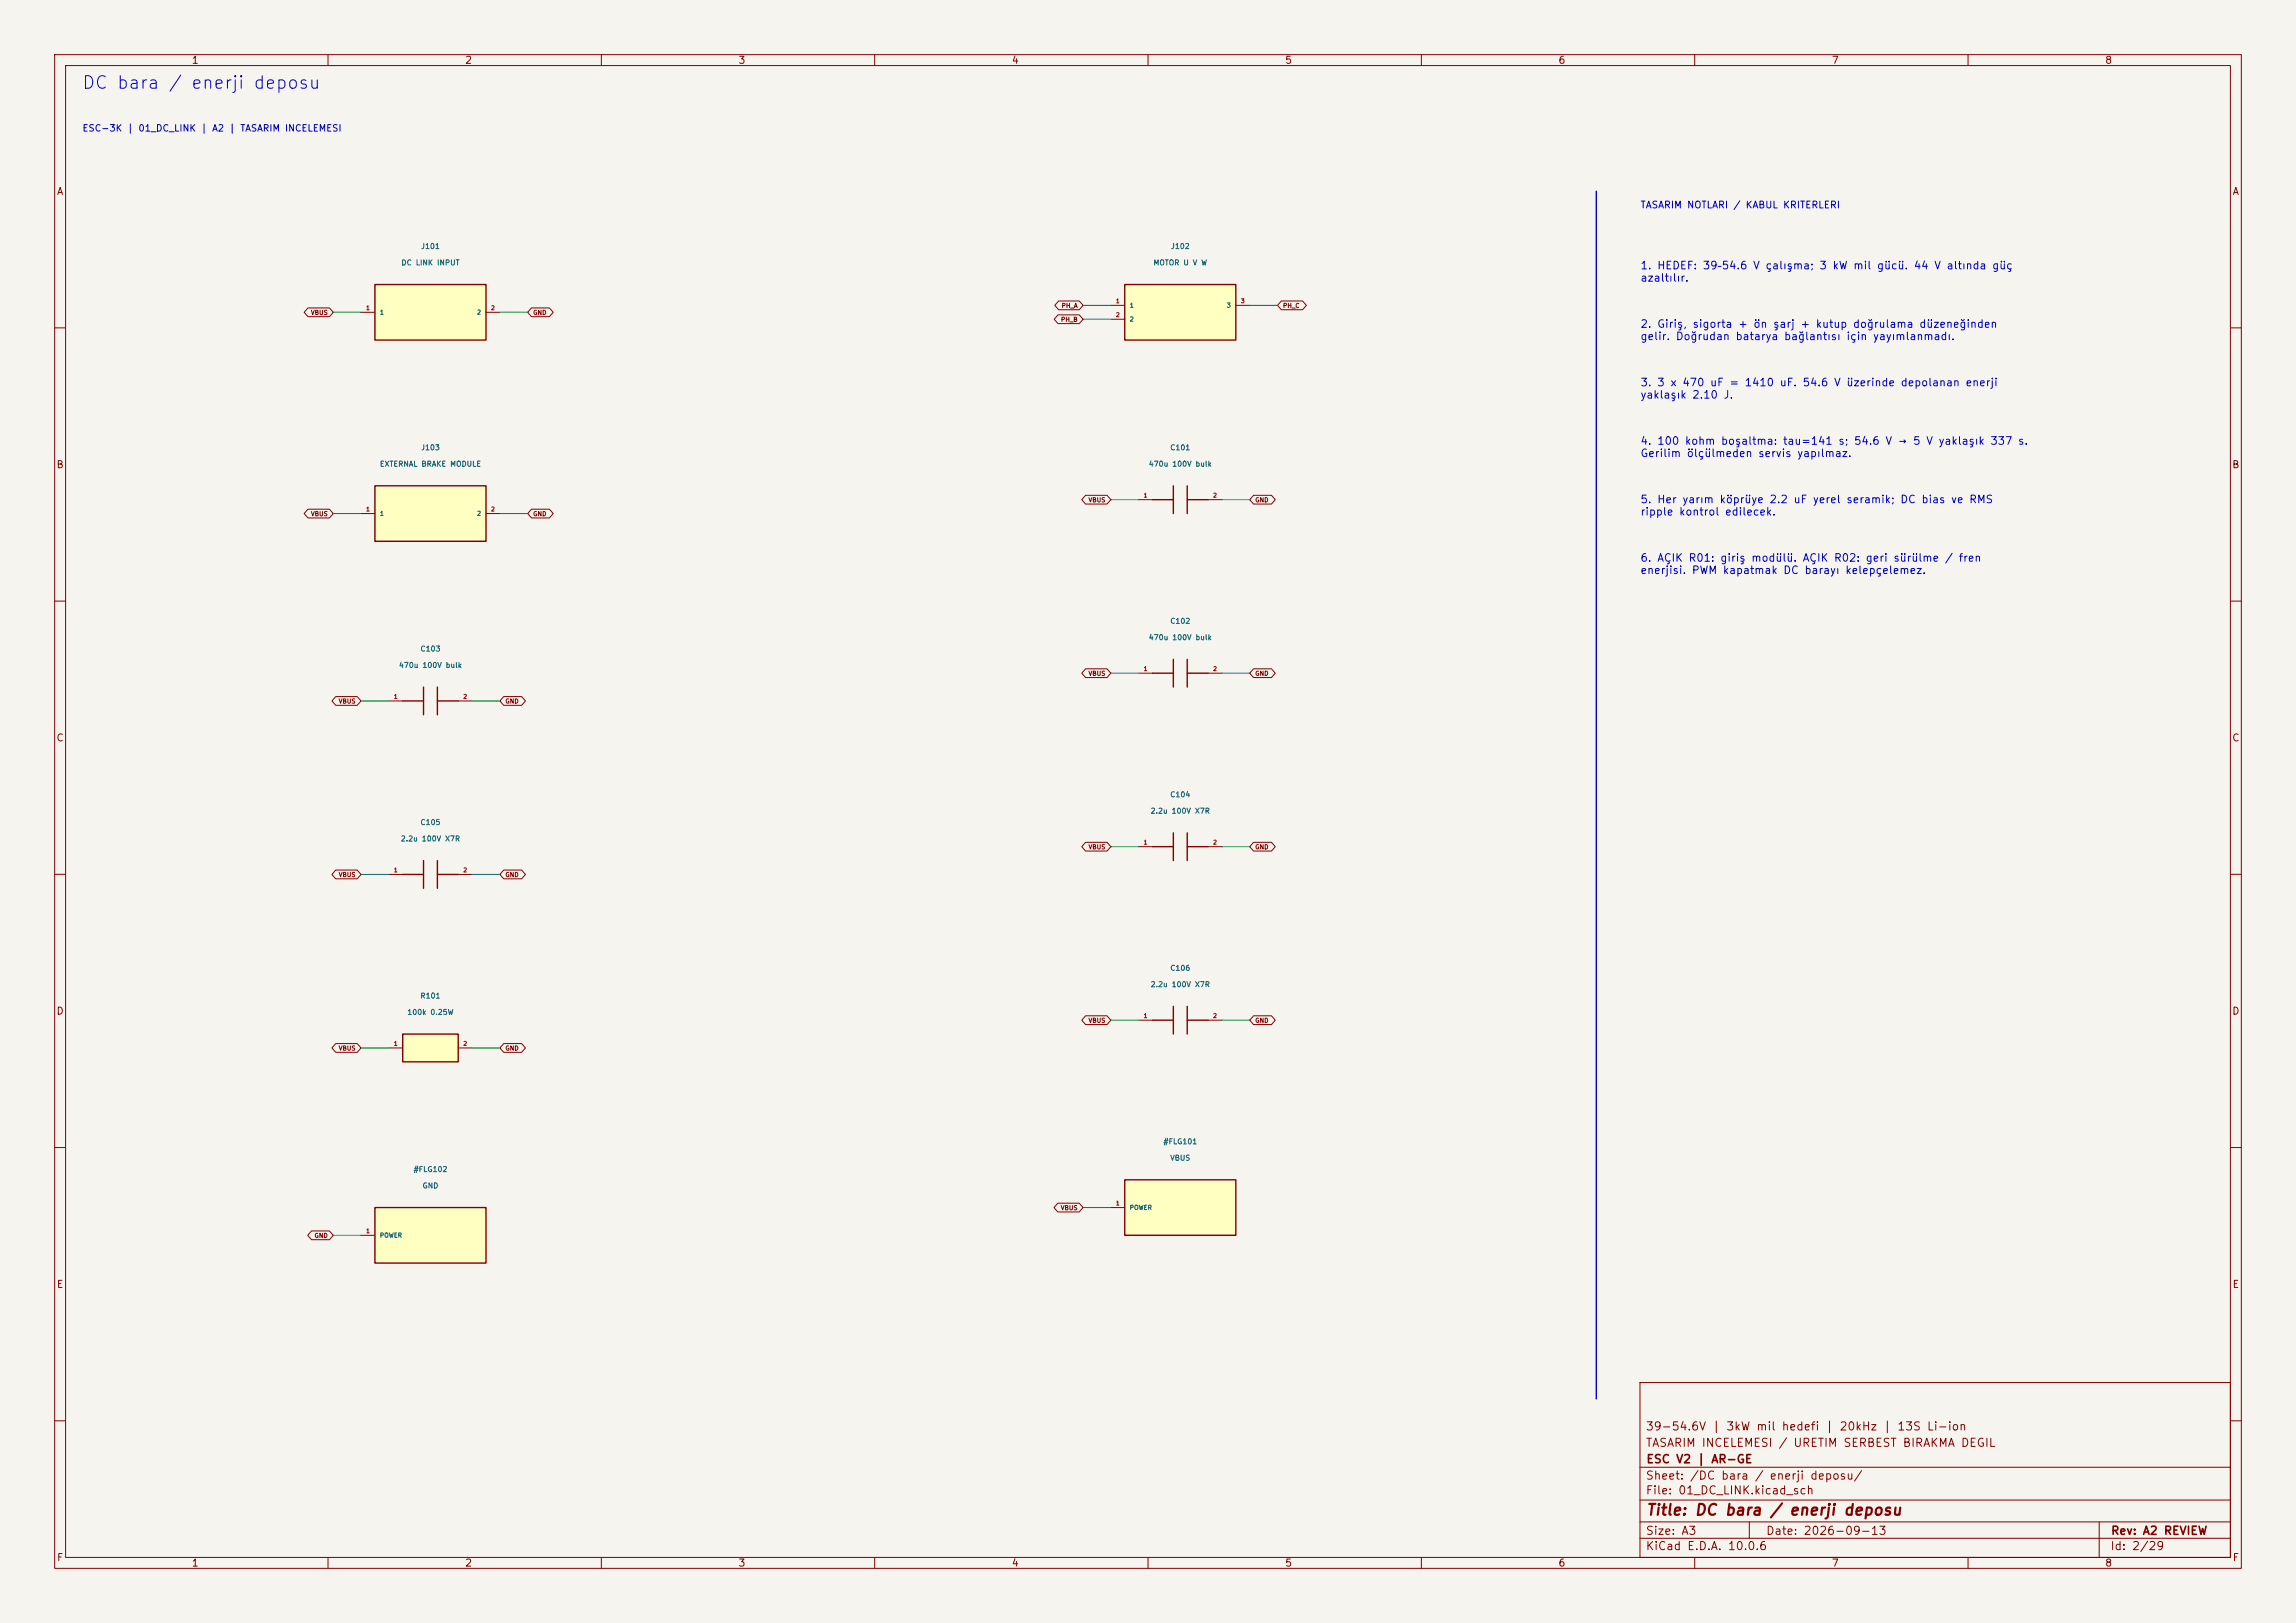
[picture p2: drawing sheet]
<svg xmlns="http://www.w3.org/2000/svg" width="420mm" height="297mm" viewBox="0 0 420 297" stroke-linecap="round" stroke-linejoin="round" font-family="sans-serif">
<defs><g id="words">
<text font-size="2.3" fill="#0000c2" x="14.9" y="16.8">DC bara / enerji deposu</text>
<text font-size="2" fill="#840000" x="301" y="277.8">Title: DC bara / enerji deposu</text>
<g font-size="1.5" fill="#840000">
<text x="300.9" y="262.1">39-54.6V | 3kW mil hedefi | 20kHz | 13S Li-ion</text>
<text x="300.9" y="265.1">TASARIM INCELEMESI / URETIM SERBEST BIRAKMA DEGIL</text>
<text x="301" y="268.1">ESC V2 | AR-GE</text>
<text x="300.9" y="273.8">File: 01_DC_LINK.kicad_sch</text>
<text x="300.9" y="271.1">Sheet: /DC bara / enerji deposu/</text>
<text x="300.9" y="281.2">Size: A3</text>
<text x="322.9" y="281.2">Date: 2026-09-13</text>
<text x="386" y="281.2">Rev: A2 REVIEW</text>
<text x="300.9" y="284">KiCad E.D.A. 10.0.6</text>
<text x="385.9" y="284">Id: 2/29</text>
</g>
<g font-size="1.4" fill="#0000c2">
<text x="300" y="49.6">1. HEDEF: 39–54.6 V çalışma; 3 kW mil gücü. 44 V altında güç</text>
<text x="300" y="51.9">azaltılır.</text>
<text x="300" y="60.3">2. Giriş, sigorta + ön şarj + kutup doğrulama düzeneğinden</text>
<text x="300" y="62.6">gelir. Doğrudan batarya bağlantısı için yayımlanmadı.</text>
<text x="300" y="71">3. 3 x 470 uF = 1410 uF. 54.6 V üzerinde depolanan enerji</text>
<text x="300" y="73.3">yaklaşık 2.10 J.</text>
<text x="300" y="81.7">4. 100 kohm boşaltma: tau=141 s; 54.6 V → 5 V yaklaşık 337 s.</text>
<text x="300" y="84">Gerilim ölçülmeden servis yapılmaz.</text>
<text x="300" y="92.4">5. Her yarım köprüye 2.2 uF yerel seramik; DC bias ve RMS</text>
<text x="300" y="94.7">ripple kontrol edilecek.</text>
<text x="300" y="103.1">6. AÇIK R01: giriş modülü. AÇIK R02: geri sürülme / fren</text>
<text x="300" y="105.4">enerjisi. PWM kapatmak DC barayı kelepçelemez.</text>
</g>
<g font-size="1.3" fill="#840000">
<text x="35" y="12">1</text>
<text x="85" y="12">2</text>
<text x="135" y="12">3</text>
<text x="185" y="12">4</text>
<text x="235" y="12">5</text>
<text x="285" y="12">6</text>
<text x="335" y="12">7</text>
<text x="385" y="12">8</text>
<text x="10.3" y="36">A</text>
<text x="408.3" y="36">A</text>
<text x="10.2" y="86">B</text>
<text x="408.2" y="86">B</text>
<text x="10.2" y="136">C</text>
<text x="408.2" y="136">C</text>
<text x="10.2" y="186">D</text>
<text x="408.2" y="186">D</text>
<text x="10.3" y="236">E</text>
<text x="408.3" y="236">E</text>
<text x="10.3" y="286">F</text>
<text x="35" y="287">1</text>
<text x="85" y="287">2</text>
<text x="135" y="287">3</text>
<text x="185" y="287">4</text>
<text x="235" y="287">5</text>
<text x="285" y="287">6</text>
<text x="335" y="287">7</text>
<text x="385" y="287">8</text>
<text x="408.3" y="286">F</text>
</g>
<text font-size="1.3" fill="#0000c2" x="300" y="38.4">TASARIM NOTLARI / KABUL KRITERLERI</text>
<text font-size="1.2" fill="#0000c2" x="15" y="24.4">ESC-3K | 01_DC_LINK | A2 | TASARIM INCELEMESI</text>
<g font-size="1" fill="#006464">
<text x="76.9" y="45.8">J101</text>
<text x="214.1" y="45.8">J102</text>
<text x="73.3" y="48.8">DC LINK INPUT</text>
<text x="210.9" y="48.8">MOTOR U V W</text>
<text x="76.9" y="82.6">J103</text>
<text x="214" y="82.6">C101</text>
<text x="69.4" y="85.6">EXTERNAL BRAKE MODULE</text>
<text x="210" y="85.6">470u 100V bulk</text>
<text x="76.8" y="119.4">C103</text>
<text x="210" y="117.4">470u 100V bulk</text>
<text x="214" y="114.4">C102</text>
<text x="72.9" y="122.4">470u 100V bulk</text>
<text x="210.4" y="149.1">2.2u 100V X7R</text>
<text x="214" y="146.1">C104</text>
<text x="73.2" y="154.2">2.2u 100V X7R</text>
<text x="76.8" y="151.2">C105</text>
<text x="214" y="177.9">C106</text>
<text x="74.4" y="185.9">100k 0.25W</text>
<text x="76.8" y="182.9">R101</text>
<text x="210.4" y="180.9">2.2u 100V X7R</text>
<text x="212.7" y="209.6">#FLG101</text>
<text x="75.5" y="214.7">#FLG102</text>
<text x="214" y="212.6">VBUS</text>
<text x="77.2" y="217.7">GND</text>
</g>
<g font-size=".8" fill="#840000">
<text x="56.8" y="57.8">VBUS</text>
<text x="97.4" y="57.8">GND</text>
<text x="194" y="59.1">PH_B</text>
<text x="194.1" y="56.5">PH_A</text>
<text x="234.6" y="56.5">PH_C</text>
<text x="56.8" y="94.6">VBUS</text>
<text x="97.4" y="94.6">GND</text>
<text x="199" y="92.1">VBUS</text>
<text x="229.5" y="92.1">GND</text>
<text x="199" y="123.9">VBUS</text>
<text x="229.5" y="123.9">GND</text>
<text x="61.9" y="128.9">VBUS</text>
<text x="92.4" y="128.9">GND</text>
<text x="199" y="155.6">VBUS</text>
<text x="229.5" y="155.6">GND</text>
<text x="61.9" y="160.7">VBUS</text>
<text x="92.4" y="160.7">GND</text>
<text x="199" y="187.4">VBUS</text>
<text x="229.5" y="187.4">GND</text>
<text x="61.9" y="192.4">VBUS</text>
<text x="92.4" y="192.4">GND</text>
<text x="194" y="221.6">VBUS</text>
<text x="57.4" y="226.7">GND</text>
</g>
<g font-size=".8" fill="#a90000">
<text x="66.9" y="56.9">1</text>
<text x="89.7" y="56.9">2</text>
<text x="204" y="55.7">1</text>
<text x="204" y="58.2">2</text>
<text x="226.9" y="55.7">3</text>
<text x="66.9" y="93.8">1</text>
<text x="89.7" y="93.8">2</text>
<text x="209.1" y="91.2">1</text>
<text x="221.8" y="91.2">2</text>
<text x="209.1" y="123">1</text>
<text x="221.8" y="123">2</text>
<text x="72" y="128">1</text>
<text x="84.7" y="128">2</text>
<text x="209.1" y="154.7">1</text>
<text x="221.8" y="154.7">2</text>
<text x="72" y="159.8">1</text>
<text x="84.7" y="159.8">2</text>
<text x="72" y="191.5">1</text>
<text x="84.7" y="191.5">2</text>
<text x="209.1" y="186.5">1</text>
<text x="221.8" y="186.5">2</text>
<text x="204" y="220.8">1</text>
<text x="66.9" y="225.8">1</text>
</g>
<g font-size=".8" fill="#006464">
<text x="69.4" y="57.8">1</text>
<text x="87.2" y="57.8">2</text>
<text x="206.6" y="56.5">1</text>
<text x="206.6" y="59">2</text>
<text x="224.3" y="56.5">3</text>
<text x="69.4" y="94.6">1</text>
<text x="87.2" y="94.6">2</text>
<text x="206.6" y="221.6">POWER</text>
<text x="69.4" y="226.7">POWER</text>
</g>
</g></defs>
<path d="M0 0h420v297h-420z" fill="#f5f4ef" stroke="#f5f4ef" stroke-width=".18"/>
<g fill="none" stroke="#840000" stroke-width=".18">
<path d="M10 10h400v277h-400zM12 12h396v273h-396zM60 10v2M110 10v2M160 10v2M210 10v2M260 10v2M310 10v2M360 10v2M10 60h2M408 60h2M208.3 91.4h2.5"/>
<path d="M221 91.4h2.5M10 110h2M408 110h2M71.1 128.3h2.6M83.8 128.3h2.6M10 160h2M408 160h2M10 210h2M408 210h2M300 253h108v32h-108zM10 260h2M300 278.5h108"/>
<path d="M300 274.5h108M300 268.5h108M320 278.5v3M384 278.5v6.5M408 260h2M60 285v2M110 285v2M160 285v2M210 285v2M260 285v2M300 281.5h108M310 285v2"/>
<path d="M360 285v2"/>
</g>
<path d="M210.8 91.4h3.8M214.6 88.9v5.1M217.2 91.4h3.8M217.2 88.9v5.1M73.7 128.3h3.8M77.5 125.7v5.1M80 128.3h3.8M80 125.7v5.1" fill="none" stroke="#840000" stroke-width=".25"/>
<path d="M73.7 189.2h10.1v5.1h-10.1z" fill="#ffffc2"/>
<path d="M73.7 189.2h10.1v5.1h-10.1z" fill="none" stroke="#840000" stroke-width=".25"/>
<path d="M71.1 191.8h2.6M83.8 191.8h2.6" fill="none" stroke="#840000" stroke-width=".18"/>
<path d="M68.6 52.1h20.3v10.1h-20.3z" fill="#ffffc2"/>
<path d="M68.6 52.1h20.3v10.1h-20.3z" fill="none" stroke="#840000" stroke-width=".25"/>
<path d="M66 57.2h2.6M88.9 57.2h2.5" fill="none" stroke="#840000" stroke-width=".18"/>
<path d="M68.6 88.9h20.3v10.2h-20.3z" fill="#ffffc2"/>
<path d="M68.6 88.9h20.3v10.2h-20.3z" fill="none" stroke="#840000" stroke-width=".25"/>
<path d="M66 94h2.6M88.9 94h2.5" fill="none" stroke="#840000" stroke-width=".18"/>
<path d="M68.6 221h20.3v10.1h-20.3z" fill="#ffffc2"/>
<path d="M68.6 221h20.3v10.1h-20.3z" fill="none" stroke="#840000" stroke-width=".25"/>
<path d="M66 226.1h2.6" fill="none" stroke="#840000" stroke-width=".18"/>
<path d="M205.7 52.1h20.4v10.1h-20.4z" fill="#ffffc2"/>
<g fill="none" stroke="#840000" stroke-width=".25">
<path d="M205.7 52.1h20.4v10.1h-20.4zM210.8 123.2h3.8M214.6 120.7v5M217.2 123.2h3.8M217.2 120.7v5M77.5 157.5v5.1M80 157.5v5.1M73.7 160h3.8M80 160h3.8M210.8 186.7h3.8M214.6 184.2v5M217.2 184.2v5"/>
<path d="M217.2 186.7h3.8"/>
</g>
<path d="M203.2 55.9h2.5M203.2 58.4h2.5M226.1 55.9h2.5M208.3 123.2h2.5M221 123.2h2.5M71.1 160h2.6M83.8 160h2.6M208.3 186.7h2.5M221 186.7h2.5" fill="none" stroke="#840000" stroke-width=".18"/>
<path d="M205.7 215.9h20.4v10.2h-20.4z" fill="#ffffc2"/>
<path d="M210.8 154.9h3.8M214.6 152.4v5.1M217.2 154.9h3.8M217.2 152.4v5.1M205.7 215.9h20.4v10.2h-20.4z" fill="none" stroke="#840000" stroke-width=".25"/>
<g fill="none" stroke="#840000" stroke-width=".18">
<path d="M56.3 56.3h4l.7 .9-.7 .8h-4l-.7-.8zM97.2 56.3h3.3l.7 .9-.7 .8h-3.3l-.7-.8zM193.5 57.6h3.9l.7 .8-.7 .8h-3.9l-.7-.8zM193.6 55.1h3.8l.7 .8-.7 .8h-3.8l-.7-.8zM234.4 55.1h3.9l.7 .8-.7 .8h-3.9l-.7-.8zM56.3 93.2h4l.7 .8-.7 .8h-4l-.7-.8zM97.2 93.2h3.3l.7 .8-.7 .8h-3.3l-.7-.8zM198.6 90.6h3.9l.7 .8-.7 .8h-3.9l-.7-.8zM229.3 90.6h3.3l.7 .8-.7 .8h-3.3l-.7-.8zM61.4 127.5h3.9l.7 .8-.7 .8h-3.9l-.7-.8zM92.1 127.5h3.3l.7 .8-.7 .8h-3.3l-.7-.8zM198.6 122.4h3.9l.7 .8-.7 .8h-3.9l-.7-.8z"/>
<path d="M229.3 122.4h3.3l.7 .8-.7 .8h-3.3l-.7-.8zM61.4 159.2h3.9l.7 .8-.7 .8h-3.9l-.7-.8zM92.1 159.2h3.3l.7 .8-.7 .8h-3.3l-.7-.8zM198.6 154.1h3.9l.7 .8-.7 .8h-3.9l-.7-.8zM208.3 154.9h2.5M221 154.9h2.5M229.3 154.1h3.3l.7 .8-.7 .8h-3.3l-.7-.8zM61.4 191h3.9l.7 .8-.7 .8h-3.9l-.7-.8zM92.1 191h3.3l.7 .8-.7 .8h-3.3l-.7-.8zM198.6 185.9h3.9l.7 .8-.7 .8h-3.9l-.7-.8zM229.3 185.9h3.3l.7 .8-.7 .8h-3.3l-.7-.8zM57 225.3h3.3l.7 .8-.7 .8h-3.3l-.7-.8z"/>
<path d="M193.5 220.2h3.9l.7 .8-.7 .8h-3.9l-.7-.8zM203.2 221h2.5"/>
</g>
<path d="M292 35v221" fill="none" stroke="#0000c2" stroke-width=".25"/>
<g fill="none" stroke="#009600" stroke-width=".18">
<path d="M61 57.2h5M91.4 57.2h5.1M198.1 58.4h5.1M198.1 55.9h5.1M228.6 55.9h5.1M61 94h5M91.4 94h5.1M203.2 91.4h5.1M223.5 91.4h5.1M66 128.3h5.1M86.4 128.3h5M203.2 123.2h5.1"/>
<path d="M223.5 123.2h5.1M203.2 154.9h5.1M223.5 154.9h5.1M66 160h5.1M86.4 160h5M66 191.8h5.1M86.4 191.8h5M203.2 186.7h5.1M223.5 186.7h5.1M61 226.1h5M198.1 221h5.1"/>
</g>
<use href="#words"/>
</svg>
